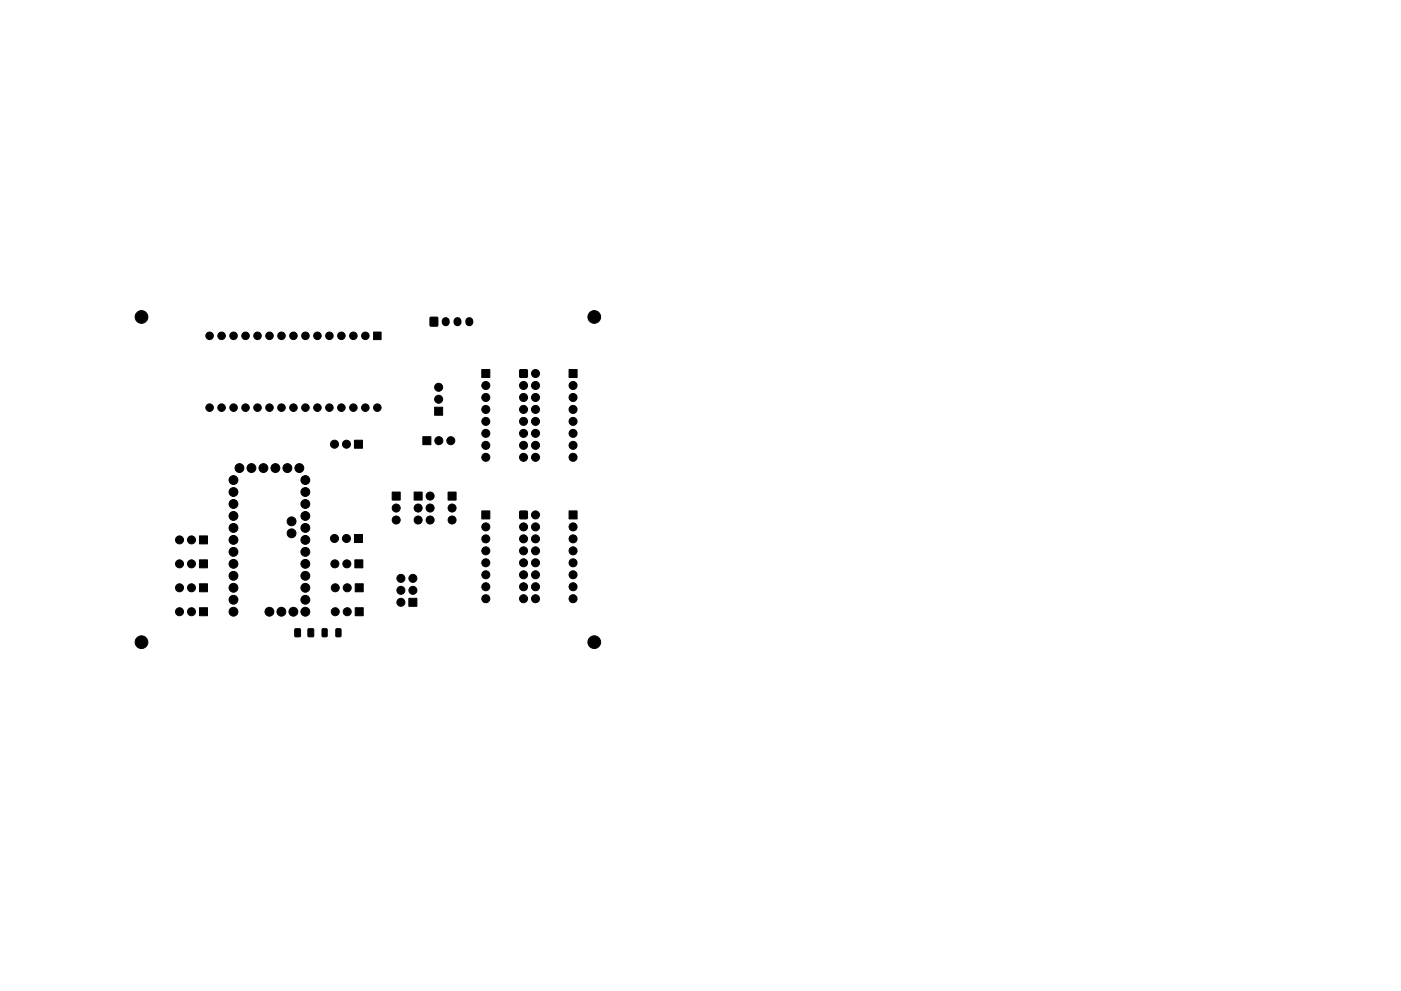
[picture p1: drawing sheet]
<svg xmlns="http://www.w3.org/2000/svg" width="297mm" height="210mm" viewBox="0 0 297 210" stroke-linecap="round" stroke-linejoin="round" font-family="sans-serif">
<g fill="#000" stroke="#000" stroke-width=".21">
<path d="M79.2 70.4h1.6v1.6h-1.6zM91.2 67.3l1.6 .1v1.8l-1.6-.1zM110.2 78.5h1.6v1.5h-1.6zM75.1 93.4h1.7v1.7h-1.7zM89.7 92.6h1.7v1.7h-1.7zM92.1 86.4h1.7v1.7h-1.7zM102.1 78.4h1.7v1.7h-1.7zM120.6 78.4h1.8v1.7h-1.8zM42.3 118.8h1.7v1.7h-1.7zM42.3 113.7h1.7v1.7h-1.7zM75.1 113.4h1.7v1.7h-1.7zM75.2 118.8h1.7v1.7h-1.7z"/>
<path d="M83.1 104.4h1.7v1.7h-1.7zM87.8 104.4h1.7v1.7h-1.7zM95 104.4h1.7v1.7h-1.7zM102.1 108.4h1.7v1.7h-1.7zM110.2 108.5h1.6v1.5h-1.6zM120.6 108.4h1.8v1.7h-1.8zM42.3 128.9h1.7v1.7h-1.7zM42.3 123.9h1.7v1.7h-1.7zM62.5 133.4l1.2 .1-.1 1.6-1.1-.1zM65.3 133.4l1.2 .1-.1 1.6-1.1-.1zM68.3 133.4h.9l.2 .1v1.4l-.1 .2h-.8l-.2-.1zM71.3 133.4h.8l.2 .1v1.4l-.1 .2h-.8l-.2-.1z"/>
<path d="M75.3 123.9h1.7v1.7h-1.7zM75.3 128.9h1.7v1.7h-1.7zM86.7 126.9h1.7v1.7h-1.7z"/>
<circle cx="30" cy="67.2" r="1.35"/>
<circle cx="44.4" cy="71.2" r=".8"/>
<circle cx="47" cy="71.2" r=".8"/>
<circle cx="49.5" cy="71.2" r=".8"/>
<circle cx="52.1" cy="71.2" r=".8"/>
<circle cx="54.6" cy="71.2" r=".8"/>
<circle cx="57.1" cy="71.2" r=".8"/>
<circle cx="59.7" cy="71.2" r=".8"/>
<circle cx="62.2" cy="71.2" r=".8"/>
<circle cx="64.8" cy="71.2" r=".8"/>
<circle cx="67.3" cy="71.2" r=".8"/>
<circle cx="69.8" cy="71.2" r=".8"/>
<circle cx="72.4" cy="71.2" r=".8"/>
<circle cx="74.9" cy="71.2" r=".8"/>
<circle cx="77.5" cy="71.2" r=".8"/>
<circle cx="113.5" cy="79.2" r=".85"/>
<circle cx="126" cy="67.2" r="1.35"/>
<circle cx="44.4" cy="86.5" r=".8"/>
<circle cx="47" cy="86.5" r=".8"/>
<circle cx="49.5" cy="86.5" r=".8"/>
<circle cx="50.8" cy="99.3" r=".94"/>
<circle cx="52.1" cy="86.5" r=".8"/>
<circle cx="53.3" cy="99.3" r=".94"/>
<circle cx="54.6" cy="86.5" r=".8"/>
<circle cx="55.8" cy="99.3" r=".94"/>
<circle cx="57.1" cy="86.5" r=".8"/>
<circle cx="58.4" cy="99.3" r=".94"/>
<circle cx="59.7" cy="86.5" r=".8"/>
<circle cx="60.9" cy="99.3" r=".94"/>
<circle cx="62.2" cy="86.5" r=".8"/>
<circle cx="63.5" cy="99.3" r=".94"/>
<circle cx="64.8" cy="86.5" r=".8"/>
<circle cx="67.3" cy="86.5" r=".8"/>
<circle cx="69.8" cy="86.5" r=".8"/>
<circle cx="70.9" cy="94.2" r=".85"/>
<circle cx="72.4" cy="86.5" r=".8"/>
<circle cx="73.5" cy="94.2" r=".85"/>
<circle cx="74.9" cy="86.5" r=".8"/>
<circle cx="77.5" cy="86.5" r=".8"/>
<circle cx="80" cy="86.5" r=".8"/>
<circle cx="93" cy="82.2" r=".85"/>
<circle cx="93" cy="84.7" r=".85"/>
<circle cx="93" cy="93.5" r=".85"/>
<circle cx="95.6" cy="93.5" r=".85"/>
<circle cx="103" cy="84.3" r=".85"/>
<circle cx="103" cy="97" r=".85"/>
<circle cx="103" cy="89.4" r=".85"/>
<circle cx="103" cy="86.9" r=".85"/>
<circle cx="103" cy="94.5" r=".85"/>
<circle cx="103" cy="91.9" r=".85"/>
<circle cx="103" cy="81.8" r=".85"/>
<circle cx="111" cy="89.4" r=".85"/>
<circle cx="111" cy="86.9" r=".85"/>
<circle cx="111" cy="84.3" r=".85"/>
<circle cx="111" cy="97" r=".85"/>
<circle cx="111" cy="91.9" r=".85"/>
<circle cx="111" cy="81.8" r=".85"/>
<circle cx="111" cy="94.5" r=".85"/>
<circle cx="113.5" cy="91.9" r=".85"/>
<circle cx="113.5" cy="84.3" r=".85"/>
<circle cx="113.5" cy="86.9" r=".85"/>
<circle cx="113.5" cy="81.8" r=".85"/>
<circle cx="113.5" cy="94.5" r=".85"/>
<circle cx="113.5" cy="97" r=".85"/>
<circle cx="113.5" cy="89.4" r=".85"/>
<circle cx="121.5" cy="86.9" r=".85"/>
<circle cx="121.5" cy="94.5" r=".85"/>
<circle cx="121.5" cy="97" r=".85"/>
<circle cx="121.5" cy="91.9" r=".85"/>
<circle cx="121.5" cy="81.8" r=".85"/>
<circle cx="121.5" cy="89.4" r=".85"/>
<circle cx="121.5" cy="84.3" r=".85"/>
<circle cx="38.1" cy="114.5" r=".85"/>
<circle cx="38.1" cy="119.6" r=".85"/>
<circle cx="40.6" cy="114.5" r=".85"/>
<circle cx="40.6" cy="119.6" r=".85"/>
<circle cx="49.5" cy="112" r=".94"/>
<circle cx="49.5" cy="106.9" r=".94"/>
<circle cx="49.5" cy="109.5" r=".94"/>
<circle cx="49.5" cy="117.1" r=".94"/>
<circle cx="49.5" cy="104.4" r=".94"/>
<circle cx="49.5" cy="101.8" r=".94"/>
<circle cx="49.5" cy="114.5" r=".94"/>
<circle cx="49.5" cy="119.6" r=".94"/>
<circle cx="61.8" cy="113.2" r=".94"/>
<circle cx="61.8" cy="110.6" r=".94"/>
<circle cx="64.7" cy="104.4" r=".94"/>
<circle cx="64.7" cy="117.1" r=".94"/>
<circle cx="64.7" cy="109.5" r=".94"/>
<circle cx="64.7" cy="112" r=".94"/>
<circle cx="64.7" cy="101.8" r=".94"/>
<circle cx="64.7" cy="106.9" r=".94"/>
<circle cx="64.7" cy="114.5" r=".94"/>
<circle cx="64.7" cy="119.6" r=".94"/>
<circle cx="70.9" cy="114.2" r=".85"/>
<circle cx="71" cy="119.6" r=".85"/>
<circle cx="73.5" cy="114.2" r=".85"/>
<circle cx="73.5" cy="119.6" r=".85"/>
<circle cx="84" cy="110.3" r=".85"/>
<circle cx="84" cy="107.8" r=".85"/>
<circle cx="88.6" cy="107.8" r=".85"/>
<circle cx="88.6" cy="110.3" r=".85"/>
<circle cx="91.2" cy="107.8" r=".85"/>
<circle cx="91.2" cy="110.3" r=".85"/>
<circle cx="91.2" cy="105.2" r=".85"/>
<circle cx="95.9" cy="110.3" r=".85"/>
<circle cx="95.9" cy="107.8" r=".85"/>
<circle cx="103" cy="114.3" r=".85"/>
<circle cx="103" cy="111.8" r=".85"/>
<circle cx="103" cy="116.9" r=".85"/>
<circle cx="103" cy="119.4" r=".85"/>
<circle cx="111" cy="119.4" r=".85"/>
<circle cx="111" cy="114.3" r=".85"/>
<circle cx="111" cy="111.8" r=".85"/>
<circle cx="111" cy="116.9" r=".85"/>
<circle cx="113.5" cy="109.2" r=".85"/>
<circle cx="113.5" cy="116.9" r=".85"/>
<circle cx="113.5" cy="119.4" r=".85"/>
<circle cx="113.5" cy="114.3" r=".85"/>
<circle cx="113.5" cy="111.8" r=".85"/>
<circle cx="121.5" cy="116.9" r=".85"/>
<circle cx="121.5" cy="114.3" r=".85"/>
<circle cx="121.5" cy="111.8" r=".85"/>
<circle cx="121.5" cy="119.4" r=".85"/>
<circle cx="30" cy="136.2" r="1.35"/>
<circle cx="38.1" cy="129.8" r=".85"/>
<circle cx="38.1" cy="124.7" r=".85"/>
<circle cx="40.6" cy="129.8" r=".85"/>
<circle cx="40.6" cy="124.7" r=".85"/>
<circle cx="49.5" cy="124.7" r=".94"/>
<circle cx="49.5" cy="129.8" r=".94"/>
<circle cx="49.5" cy="127.2" r=".94"/>
<circle cx="49.5" cy="122.2" r=".94"/>
<circle cx="57.1" cy="129.8" r=".94"/>
<circle cx="59.7" cy="129.8" r=".94"/>
<circle cx="62.2" cy="129.8" r=".94"/>
<circle cx="64.7" cy="122.2" r=".94"/>
<circle cx="64.7" cy="127.2" r=".94"/>
<circle cx="64.7" cy="129.8" r=".94"/>
<circle cx="64.7" cy="124.7" r=".94"/>
<circle cx="71.1" cy="129.8" r=".85"/>
<circle cx="71.1" cy="124.7" r=".85"/>
<circle cx="73.6" cy="129.8" r=".85"/>
<circle cx="73.6" cy="124.7" r=".85"/>
<circle cx="85" cy="127.8" r=".85"/>
<circle cx="85" cy="122.7" r=".85"/>
<circle cx="85" cy="125.2" r=".85"/>
<circle cx="87.5" cy="122.7" r=".85"/>
<circle cx="87.5" cy="125.2" r=".85"/>
<circle cx="103" cy="121.9" r=".85"/>
<circle cx="103" cy="124.5" r=".85"/>
<circle cx="103" cy="127" r=".85"/>
<circle cx="111" cy="124.5" r=".85"/>
<circle cx="111" cy="121.9" r=".85"/>
<circle cx="111" cy="127" r=".85"/>
<circle cx="113.5" cy="121.9" r=".85"/>
<circle cx="113.5" cy="124.5" r=".85"/>
<circle cx="113.5" cy="127" r=".85"/>
<circle cx="121.5" cy="124.5" r=".85"/>
<circle cx="121.5" cy="121.9" r=".85"/>
<circle cx="121.5" cy="127" r=".85"/>
<circle cx="126" cy="136.2" r="1.35"/>
</g>
<path d="M94.5 68.1v.3M97 68.1v.3M99.5 68.1v.3" fill="none" stroke="#000" stroke-width="1.7"/>
</svg>
